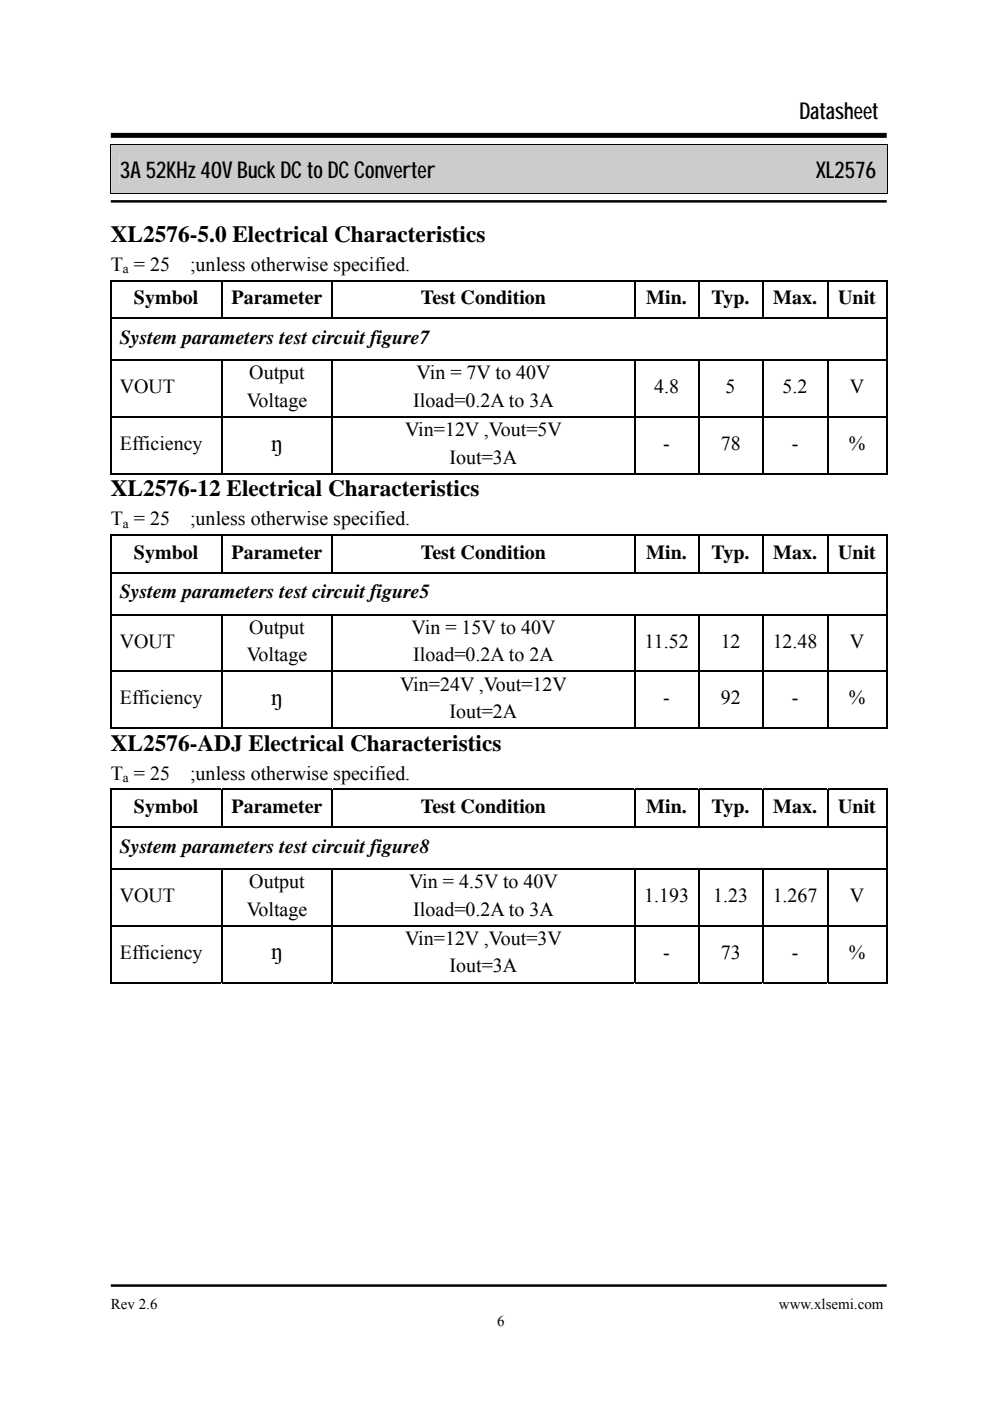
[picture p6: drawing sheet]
<svg xmlns="http://www.w3.org/2000/svg" width="210mm" height="297mm" viewBox="0 0 210 297" stroke-linecap="round" stroke-linejoin="round" font-family="sans-serif">
<defs><g id="words">
<g font-size="4.9">
<text x="169.5" y="25.3">Datasheet</text>
<text x="25.4" y="37.8">3A 52KHz 40V Buck DC to DC Converter</text>
<text x="173" y="37.8">XL2576</text>
<text x="23.5" y="51.3">XL2576-5.0 Electrical Characteristics</text>
<text x="57.5" y="95.6">ŋ</text>
<text x="23.5" y="105.2">XL2576-12 Electrical Characteristics</text>
<text x="57.5" y="149.5">ŋ</text>
<text x="23.5" y="159.2">XL2576-ADJ Electrical Characteristics</text>
<text x="57.5" y="203.4">ŋ</text>
</g>
<g font-size="4.2">
<text x="23.5" y="57.4">T = 25</text>
<text x="40.3" y="57.4">;unless otherwise specified.</text>
<text x="28.4" y="64.5">Symbol</text>
<text x="49.1" y="64.5">Parameter</text>
<text x="89.2" y="64.5">Test Condition</text>
<text x="137" y="64.5">Min.</text>
<text x="150.9" y="64.5">Typ.</text>
<text x="163.9" y="64.5">Max.</text>
<text x="177.7" y="64.5">Unit</text>
<text x="25.4" y="73">System parameters test circuit figure7</text>
<text x="25.4" y="83.4">VOUT</text>
<text x="52.9" y="80.5">Output</text>
<text x="88.3" y="80.5">Vin = 7V to 40V</text>
<text x="138.7" y="83.4">4.8</text>
<text x="153.9" y="83.4">5</text>
<text x="165.9" y="83.4">5.2</text>
<text x="180.2" y="83.4">V</text>
<text x="52.3" y="86.3">Voltage</text>
<text x="87.6" y="86.3">Iload=0.2A to 3A</text>
<text x="25.4" y="95.4">Efficiency</text>
<text x="85.9" y="92.5">Vin=12V ,Vout=5V</text>
<text x="140.6" y="95.4">-</text>
<text x="152.8" y="95.4">78</text>
<text x="167.9" y="95.4">-</text>
<text x="180" y="95.4">%</text>
<text x="95.3" y="98.3">Iout=3A</text>
<text x="23.5" y="111.3">T = 25</text>
<text x="40.3" y="111.3">;unless otherwise specified.</text>
<text x="28.4" y="118.4">Symbol</text>
<text x="49.1" y="118.4">Parameter</text>
<text x="89.2" y="118.4">Test Condition</text>
<text x="137" y="118.4">Min.</text>
<text x="150.9" y="118.4">Typ.</text>
<text x="163.9" y="118.4">Max.</text>
<text x="177.7" y="118.4">Unit</text>
<text x="25.4" y="126.9">System parameters test circuit figure5</text>
<text x="25.4" y="137.3">VOUT</text>
<text x="52.9" y="134.4">Output</text>
<text x="87.3" y="134.4">Vin = 15V to 40V</text>
<text x="136.7" y="137.3">11.52</text>
<text x="152.8" y="137.3">12</text>
<text x="163.8" y="137.3">12.48</text>
<text x="180.2" y="137.3">V</text>
<text x="52.3" y="140.2">Voltage</text>
<text x="87.6" y="140.2">Iload=0.2A to 2A</text>
<text x="25.4" y="149.4">Efficiency</text>
<text x="84.8" y="146.4">Vin=24V ,Vout=12V</text>
<text x="140.6" y="149.4">-</text>
<text x="152.8" y="149.4">92</text>
<text x="167.9" y="149.4">-</text>
<text x="180" y="149.4">%</text>
<text x="95.3" y="152.3">Iout=2A</text>
<text x="23.5" y="165.3">T = 25</text>
<text x="40.3" y="165.3">;unless otherwise specified.</text>
<text x="28.4" y="172.4">Symbol</text>
<text x="49.1" y="172.4">Parameter</text>
<text x="89.2" y="172.4">Test Condition</text>
<text x="137" y="172.4">Min.</text>
<text x="150.9" y="172.4">Typ.</text>
<text x="163.9" y="172.4">Max.</text>
<text x="177.7" y="172.4">Unit</text>
<text x="25.4" y="180.8">System parameters test circuit figure8</text>
<text x="25.4" y="191.2">VOUT</text>
<text x="52.9" y="188.3">Output</text>
<text x="86.7" y="188.3">Vin = 4.5V to 40V</text>
<text x="136.6" y="191.2">1.193</text>
<text x="151.2" y="191.2">1.23</text>
<text x="163.8" y="191.2">1.267</text>
<text x="180.2" y="191.2">V</text>
<text x="52.3" y="194.2">Voltage</text>
<text x="87.6" y="194.2">Iload=0.2A to 3A</text>
<text x="25.4" y="203.3">Efficiency</text>
<text x="85.9" y="200.3">Vin=12V ,Vout=3V</text>
<text x="140.6" y="203.3">-</text>
<text x="152.8" y="203.3">73</text>
<text x="167.9" y="203.3">-</text>
<text x="180" y="203.3">%</text>
<text x="95.3" y="206.2">Iout=3A</text>
</g>
<g font-size="3.2">
<text x="23.5" y="277.6">Rev 2.6</text>
<text x="105.4" y="281.2">6</text>
<text x="165.1" y="277.6">www.xlsemi.com</text>
</g>
<g font-size="2.8">
<text x="26.1" y="58">a</text>
<text x="26.1" y="111.9">a</text>
<text x="26.1" y="165.8">a</text>
</g>
</g></defs>
<g fill="#ccc">
<path d="M23.6 30.8h164.5v10.1h-164.5z"/>
<path d="M25.4 32.9h160.9v5.9h-160.9z"/>
</g>
<g fill="#000">
<path d="M23.4 30.6h.2v.2h-.2zM188.1 30.6h.2v.2h-.2zM23.3 59.4h.4v.3h-.4zM46.8 59.4h.4v.3h-.4zM70.3 59.4h.4v.3h-.4zM134.4 59.4h.3v.3h-.3zM148 59.4h.3v.3h-.3zM161.5 59.4h.4v.3h-.4zM175.4 59.4h.3v.3h-.3zM187.8 59.4h.3v.3h-.3zM188.1 40.9h.2v.2h-.2zM23.3 67.3h.4v.4h-.4z"/>
<path d="M23.3 76.2h.4v.4h-.4zM46.8 76.2h.4v.4h-.4zM70.3 76.2h.4v.4h-.4zM134.4 76.2h.3v.4h-.3zM148 76.2h.3v.4h-.3zM161.5 76.2h.4v.4h-.4zM175.4 76.2h.3v.4h-.3zM187.8 67.3h.3v.4h-.3zM187.8 76.2h.3v.4h-.3zM23.3 88.2h.4v.4h-.4zM46.8 88.2h.4v.4h-.4zM70.3 88.2h.4v.4h-.4z"/>
<path d="M134.4 88.2h.3v.4h-.3zM148 88.2h.3v.4h-.3zM161.5 88.2h.4v.4h-.4zM175.4 88.2h.3v.4h-.3zM187.8 88.2h.3v.4h-.3zM23.3 113.3h.4v.3h-.4zM46.8 113.3h.4v.3h-.4zM70.3 113.3h.4v.3h-.4zM134.4 113.3h.3v.3h-.3zM148 113.3h.3v.3h-.3zM161.5 113.3h.4v.3h-.4zM175.4 113.3h.3v.3h-.3z"/>
<path d="M187.8 100.3h.3v.3h-.3zM187.8 113.3h.3v.3h-.3zM23.3 121.2h.4v.4h-.4zM23.3 130.1h.4v.4h-.4zM46.8 130.1h.4v.4h-.4zM70.3 130.1h.4v.4h-.4zM134.4 130.1h.3v.4h-.3zM148 130.1h.3v.4h-.3zM161.5 130.1h.4v.4h-.4zM175.4 130.1h.3v.4h-.3zM187.8 121.2h.3v.4h-.3zM187.8 130.1h.3v.4h-.3z"/>
<path d="M23.3 142.2h.4v.3h-.4zM46.8 142.2h.4v.3h-.4zM70.3 142.2h.4v.3h-.4zM134.4 142.2h.3v.3h-.3zM148 142.2h.3v.3h-.3zM161.5 142.2h.4v.3h-.4zM175.4 142.2h.3v.3h-.3zM187.8 142.2h.3v.3h-.3zM187.8 154.2h.3v.4h-.3zM23.3 167.2h.4v.4h-.4zM23.3 175.2h.4v.3h-.4zM46.8 167.2h.4v.4h-.4z"/>
<path d="M70.3 167.2h.4v.4h-.4zM134.4 167.2h.3v.4h-.3zM148 167.2h.3v.4h-.3zM161.5 167.2h.4v.4h-.4zM175.4 167.2h.3v.4h-.3zM187.8 167.2h.3v.4h-.3zM187.8 175.2h.3v.3h-.3zM23.3 184.1h.4v.3h-.4zM23.3 196.1h.4v.3h-.4zM46.8 184.1h.4v.3h-.4zM46.8 196.1h.4v.3h-.4zM70.3 184.1h.4v.3h-.4z"/>
<path d="M70.3 196.1h.4v.3h-.4zM134.4 184.1h.3v.3h-.3zM134.4 196.1h.3v.3h-.3zM148 184.1h.3v.3h-.3zM148 196.1h.3v.3h-.3zM161.5 184.1h.4v.3h-.4zM161.5 196.1h.4v.3h-.4zM175.4 184.1h.3v.3h-.3zM175.4 196.1h.3v.3h-.3zM187.8 184.1h.3v.3h-.3zM187.8 196.1h.3v.3h-.3zM187.8 208.2h.3v.3h-.3z"/>
</g>
<path d="M23.4 30.7h164.9M23.5 30.8v10.3M188.2 30.8v10.3M23.4 41h164.7" fill="none" stroke="#000" stroke-width=".21"/>
<path d="M23.5 28.7h164.5" fill="none" stroke="#000" stroke-width="1.1" stroke-linecap="butt"/>
<path d="M23.5 42.7h164.5M23.5 272.6h164.5" fill="none" stroke="#000" stroke-width=".53"/>
<g fill="none" stroke="#000" stroke-width=".34">
<path d="M23.3 59.5h23.5M23.5 59.7v7.6M47 59.7v7.6M47.2 59.5h23.1M70.5 59.7v7.6M70.7 59.5h63.7M134.6 59.7v7.6M134.7 59.5h13.3M148.1 59.7v7.6M148.3 59.5h13.2M161.7 59.7v7.6M161.9 59.5h13.5"/>
<path d="M175.5 59.7v7.6M175.7 59.5h12.1M188 59.7v7.6M23.5 67.7v8.5M23.5 76.6v11.6M23.7 67.5h164.1M23.7 76.4h23.1M47 76.6v11.6M47.2 76.4h23.1M70.5 76.6v11.6M70.7 76.4h63.7M134.6 76.6v11.6"/>
<path d="M134.7 76.4h13.3M148.1 76.6v11.6M148.3 76.4h13.2M161.7 76.6v11.6M161.9 76.4h13.5M175.5 76.6v11.6M175.7 76.4h12.1M188 67.7v8.5M188 76.6v11.6M23.5 88.6v12M23.7 88.4h23.1M47 88.6v12"/>
<path d="M47.2 88.4h23.1M70.5 88.6v12M70.7 88.4h63.7M134.6 88.6v12M134.7 88.4h13.3M148.1 88.6v12M148.3 88.4h13.2M161.7 88.6v12M161.9 88.4h13.5M175.5 88.6v12M175.7 88.4h12.1M188 88.6v12"/>
<path d="M23.3 100.5h23.5M23.3 113.5h23.5M23.5 113.6v7.6M47 113.6v7.6M47.2 100.5h23.1M47.2 113.5h23.1M70.5 113.6v7.6M70.7 100.5h63.7M70.7 113.5h63.7M134.6 113.6v7.6M134.7 100.5h13.3M134.7 113.5h13.3"/>
<path d="M148.1 113.6v7.6M148.3 100.5h13.2M148.3 113.5h13.2M161.7 113.6v7.6M161.9 100.5h13.5M161.9 113.5h13.5M175.5 113.6v7.6M175.7 100.5h12.1M175.7 113.5h12.1M188 113.6v7.6M23.5 121.6v8.5M23.5 130.5v11.7"/>
<path d="M23.7 121.4h164.1M23.7 130.3h23.1M47 130.5v11.7M47.2 130.3h23.1M70.5 130.5v11.7M70.7 130.3h63.7M134.6 130.5v11.7M134.7 130.3h13.3M148.1 130.5v11.7M148.3 130.3h13.2M161.7 130.5v11.7M161.9 130.3h13.5"/>
<path d="M175.5 130.5v11.7M175.7 130.3h12.1M188 121.6v8.5M188 130.5v11.7M23.3 154.4h23.5M23.5 142.5v12.1M23.7 142.3h23.1M47 142.5v12.1M47.2 142.3h23.1M47.2 154.4h23.1M70.5 142.5v12.1M70.7 142.3h63.7"/>
<path d="M70.7 154.4h63.7M134.6 142.5v12.1M134.7 142.3h13.3M134.7 154.4h13.3M148.1 142.5v12.1M148.3 142.3h13.2M148.3 154.4h13.2M161.7 142.5v12.1M161.9 142.3h13.5M161.9 154.4h13.5M175.5 142.5v12.1M175.7 142.3h12.1"/>
<path d="M175.7 154.4h12.1M188 142.5v12.1M23.3 167.4h23.5M23.5 167.6v7.6M23.5 175.5v8.6M23.7 175.3h164.1M47 167.6v7.6M47.2 167.4h23.1M70.5 167.6v7.6M70.7 167.4h63.7M134.6 167.6v7.6M134.7 167.4h13.3"/>
<path d="M148.1 167.6v7.6M148.3 167.4h13.2M161.7 167.6v7.6M161.9 167.4h13.5M175.5 167.6v7.6M175.7 167.4h12.1M188 167.6v7.6M188 175.5v8.6M23.5 184.4v11.7M23.5 196.4v12.1M23.7 184.2h23.1M23.7 196.3h23.1"/>
<path d="M47 184.4v11.7M47 196.4v12.1M47.2 184.2h23.1M47.2 196.3h23.1M70.5 184.4v11.7M70.5 196.4v12.1M70.7 184.2h63.7M70.7 196.3h63.7M134.6 184.4v11.7M134.6 196.4v12.1M134.7 184.2h13.3M134.7 196.3h13.3"/>
<path d="M148.1 184.4v11.7M148.1 196.4v12.1M148.3 184.2h13.2M148.3 196.3h13.2M161.7 184.4v11.7M161.7 196.4v12.1M161.9 184.2h13.5M161.9 196.3h13.5M175.5 184.4v11.7M175.5 196.4v12.1M175.7 184.2h12.1M175.7 196.3h12.1"/>
<path d="M188 184.4v11.7M188 196.4v12.1M23.3 208.3h23.5M47.2 208.3h23.1M70.7 208.3h63.7M134.7 208.3h13.3M148.3 208.3h13.2M161.9 208.3h13.5M175.7 208.3h12.1"/>
</g>
<use href="#words"/>
</svg>
